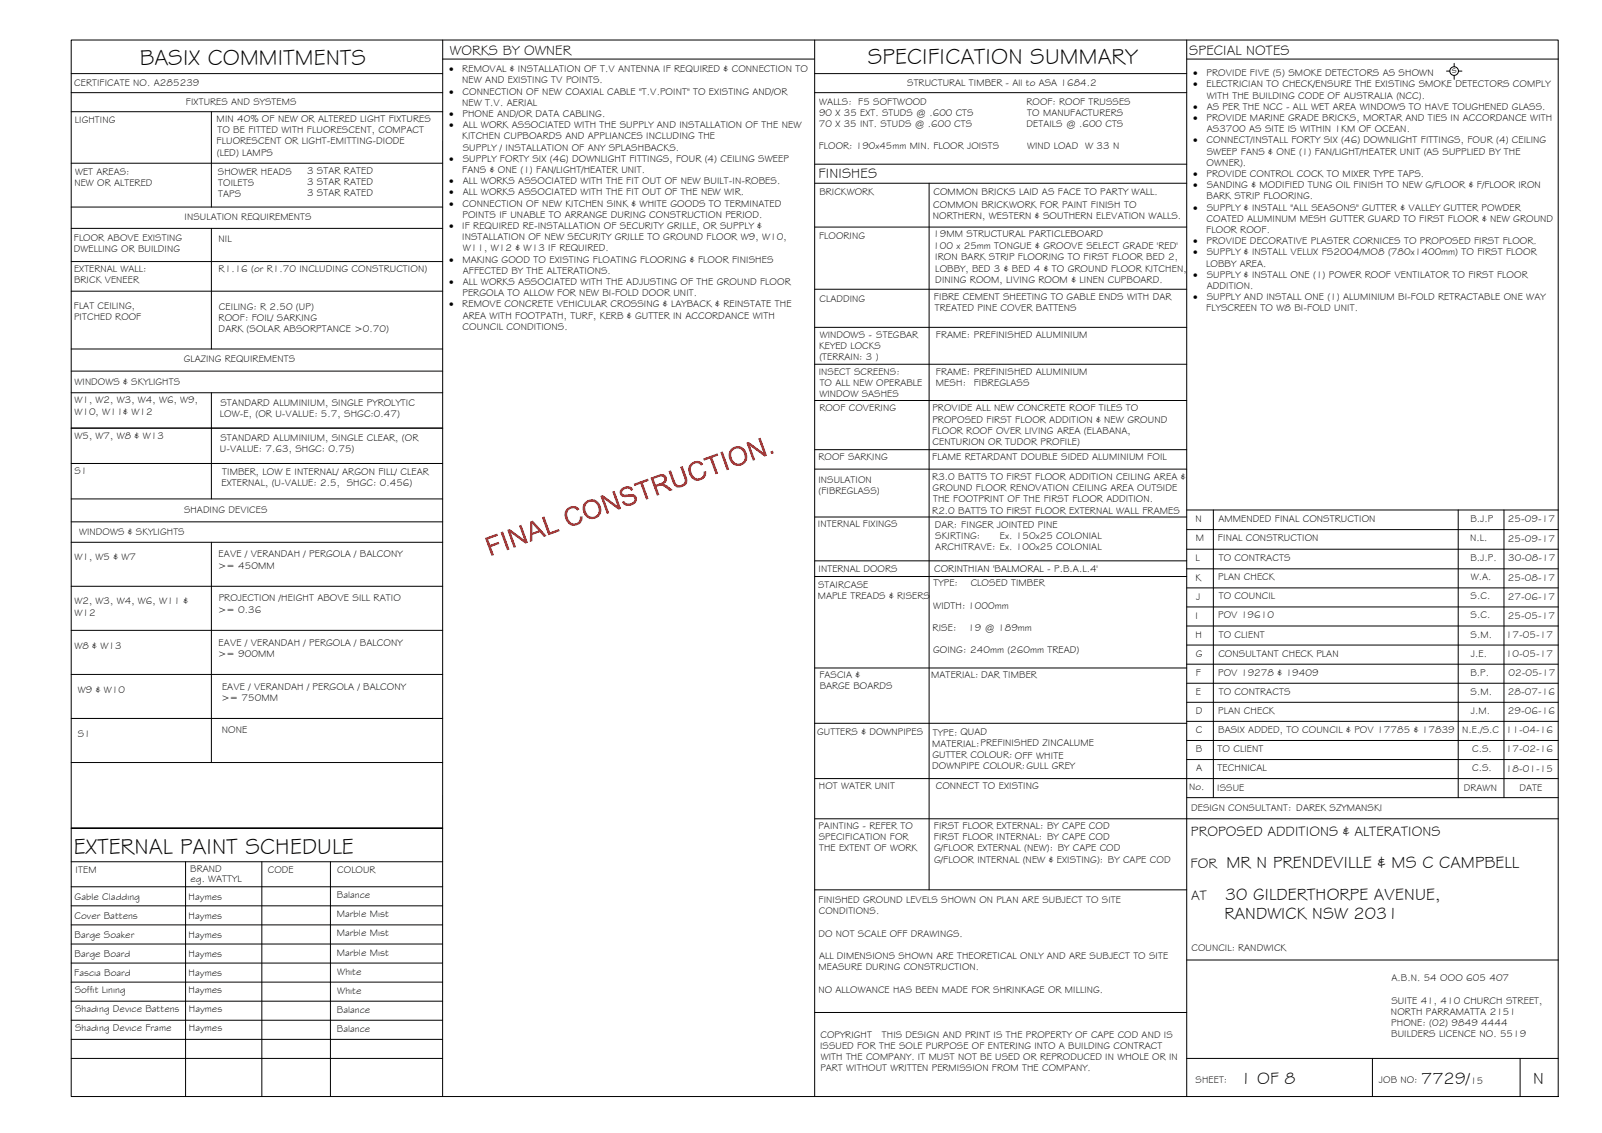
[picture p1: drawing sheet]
<svg xmlns="http://www.w3.org/2000/svg" width="420mm" height="297mm" viewBox="0 0 420 297" stroke-linecap="round" stroke-linejoin="round" font-family="sans-serif">
<defs><g id="words">
<g font-size="5.9">
<text x="36.7" y="17.2">BASIX COMMITMENTS</text>
<text x="227.6" y="16.8">SPECIFICATION SUMMARY</text>
<text x="19.4" y="223.8">EXTERNAL PAINT SCHEDULE</text>
</g>
<g font-size="4.5">
<text x="321.7" y="227.6">MR N PRENDEVILLE &amp; MS C CAMPBELL</text>
<text x="321.3" y="235.9">30 GILDERTHORPE AVENUE,</text>
<text x="321.2" y="240.9">RANDWICK NSW 2031</text>
<text x="325.3" y="284.2">1 OF 8</text>
<text x="372.7" y="284.1">7729/</text>
<text x="402.1" y="284.2">N</text>
</g>
<g font-size="3.7">
<text x="118" y="14.3">WORKS BY OWNER</text>
<text x="311.9" y="14.3">SPECIAL NOTES</text>
<text x="214.7" y="46.6">FINISHES</text>
<text x="312.3" y="219.2">PROPOSED ADDITIONS &amp; ALTERATIONS</text>
<text x="312.3" y="227.5">FOR</text>
<text x="312.4" y="235.9">AT</text>
</g>
<g font-size="2.6">
<text x="19.5" y="22.5">CERTIFICATE NO. A285239</text>
<text x="117.8" y="18.9">·</text>
<text x="121.2" y="21.9">NEW AND EXISTING TV POINTS.</text>
<text x="121.2" y="18.9">REMOVAL &amp; INSTALLATION OF T.V ANTENNA IF REQUIRED &amp; CONNECTION TO</text>
<text x="237.9" y="22.4">STRUCTURAL TIMBER - All to ASA 1684.2</text>
<text x="313" y="20">·</text>
<text x="313" y="22.9">·</text>
<text x="316.4" y="22.9">ELECTRICIAN TO CHECK/ENSURE THE EXISTING SMOKE DETECTORS COMPLY</text>
<text x="316.4" y="20">PROVIDE FIVE (5) SMOKE DETECTORS AS SHOWN</text>
<text x="380.7" y="19.2">s</text>
<text x="48.8" y="27.5">FIXTURES AND SYSTEMS</text>
<text x="117.8" y="24.8">·</text>
<text x="121.2" y="27.7">NEW T.V. AERIAL</text>
<text x="121.3" y="24.8">CONNECTION OF NEW COAXIAL CABLE &quot;T.V.POINT&quot; TO EXISTING AND/OR</text>
<text x="214.9" y="27.4">WALLS: F5 SOFTWOOD</text>
<text x="269.2" y="27.4">ROOF: ROOF TRUSSES</text>
<text x="313" y="28.8">·</text>
<text x="316.5" y="28.8">AS PER THE NCC - ALL WET AREA WINDOWS TO HAVE TOUGHENED GLASS.</text>
<text x="316.5" y="25.9">WITH THE BUILDING CODE OF AUSTRALIA (NCC).</text>
<text x="19.6" y="32.2">LIGHTING</text>
<text x="56.8" y="32">MIN 40% OF NEW OR ALTERED LIGHT FIXTURES</text>
<text x="57" y="35">TO BE FITTED WITH FLUORESCENT, COMPACT</text>
<text x="117.8" y="30.7">·</text>
<text x="117.8" y="33.6">·</text>
<text x="121.3" y="30.7">PHONE AND/OR DATA CABLING.</text>
<text x="121.4" y="33.6">ALL WORK ASSOCIATED WITH THE SUPPLY AND INSTALLATION OF THE NEW</text>
<text x="214.8" y="33.3">70 X 35 INT. STUDS @ .600 CTS</text>
<text x="214.8" y="30.4">90 X 35 EXT. STUDS @ .600 CTS</text>
<text x="269.2" y="33.3">DETAILS @ .600 CTS</text>
<text x="269.4" y="30.4">TO MANUFACTURERS</text>
<text x="313" y="31.7">·</text>
<text x="316.4" y="31.7">PROVIDE MARINE GRADE BRICKS, MORTAR AND TIES IN ACCORDANCE WITH</text>
<text x="316.5" y="34.7">AS3700 AS SITE IS WITHIN 1KM OF OCEAN.</text>
<text x="56.8" y="37.9">FLUORESCENT OR LIGHT-EMITTING-DIODE</text>
<text x="56.9" y="40.8">(LED) LAMPS</text>
<text x="121.2" y="36.5">KITCHEN CUPBOARDS AND APPLIANCES INCLUDING THE</text>
<text x="121.4" y="39.5">SUPPLY / INSTALLATION OF ANY SPLASHBACKS.</text>
<text x="214.7" y="39.2">FLOOR: 190x45mm MIN. FLOOR JOISTS</text>
<text x="269.4" y="39.2">WIND LOAD W 33 N</text>
<text x="313" y="37.6">·</text>
<text x="316.5" y="37.6">CONNECT/INSTALL FORTY SIX (46) DOWNLIGHT FITTINGS, FOUR (4) CEILING</text>
<text x="316.5" y="40.5">SWEEP FANS &amp; ONE (1) FAN/LIGHT/HEATER UNIT (AS SUPPLIED BY THE</text>
<text x="19.7" y="45.8">WET AREAS:</text>
<text x="57.2" y="45.8">SHOWER HEADS</text>
<text x="80.5" y="45.6">3 STAR RATED</text>
<text x="117.8" y="42.4">·</text>
<text x="121.2" y="45.4">FANS &amp; ONE (1) FAN/LIGHT/HEATER UNIT.</text>
<text x="121.4" y="42.4">SUPPLY FORTY SIX (46) DOWNLIGHT FITTINGS, FOUR (4) CEILING SWEEP</text>
<text x="313" y="46.4">·</text>
<text x="316.4" y="46.4">PROVIDE CONTROL COCK TO MIXER TYPE TAPS.</text>
<text x="316.5" y="43.5">OWNER).</text>
<text x="19.5" y="48.7">NEW OR ALTERED</text>
<text x="57.2" y="48.7">TOILETS</text>
<text x="57.2" y="51.7">TAPS</text>
<text x="80.5" y="48.6">3 STAR RATED</text>
<text x="80.5" y="51.5">3 STAR RATED</text>
<text x="117.8" y="48.3">·</text>
<text x="117.8" y="51.2">·</text>
<text x="121.4" y="48.3">ALL WORKS ASSOCIATED WITH THE FIT OUT OF NEW BUILT-IN-ROBES.</text>
<text x="121.4" y="51.2">ALL WORKS ASSOCIATED WITH THE FIT OUT OF THE NEW WIR.</text>
<text x="214.9" y="51.2">BRICKWORK</text>
<text x="244.8" y="51.1">COMMON BRICKS LAID AS FACE TO PARTY WALL.</text>
<text x="313" y="49.3">·</text>
<text x="316.4" y="52.3">BARK STRIP FLOORING.</text>
<text x="316.5" y="49.3">SANDING &amp; MODIFIED TUNG OIL FINISH TO NEW G/FLOOR &amp; F/FLOOR IRON</text>
<text x="48.4" y="57.8">INSULATION REQUIREMENTS</text>
<text x="117.8" y="54.2">·</text>
<text x="121.3" y="57.1">POINTS IF UNABLE TO ARRANGE DURING CONSTRUCTION PERIOD.</text>
<text x="121.3" y="54.2">CONNECTION OF NEW KITCHEN SINK &amp; WHITE GOODS TO TERMINATED</text>
<text x="244.7" y="57.5">NORTHERN, WESTERN &amp; SOUTHERN ELEVATION WALLS.</text>
<text x="244.8" y="54.6">COMMON BRICKWORK FOR PAINT FINISH TO</text>
<text x="313" y="55.2">·</text>
<text x="316.5" y="58.2">COATED ALUMINUM MESH GUTTER GUARD TO FIRST FLOOR &amp; NEW GROUND</text>
<text x="316.5" y="55.2">SUPPLY &amp; INSTALL &quot;ALL SEASONS&quot; GUTTER &amp; VALLEY GUTTER POWDER</text>
<text x="19.4" y="63.2">FLOOR ABOVE EXISTING</text>
<text x="57.3" y="63.4">NIL</text>
<text x="117.8" y="60">·</text>
<text x="121.2" y="60">IF REQUIRED RE-INSTALLATION OF SECURITY GRILLE, OR SUPPLY &amp;</text>
<text x="121.2" y="63">INSTALLATION OF NEW SECURITY GRILLE TO GROUND FLOOR W9, W10,</text>
<text x="121.4" y="65.9">W11, W12 &amp; W13 IF REQUIRED.</text>
<text x="214.8" y="62.7">FLOORING</text>
<text x="244.8" y="62.2">19MM STRUCTURAL PARTICLEBOARD</text>
<text x="244.8" y="65.4">100 x 25mm TONGUE &amp; GROOVE SELECT GRADE 'RED'</text>
<text x="313" y="64">·</text>
<text x="316.4" y="61.1">FLOOR ROOF.</text>
<text x="316.4" y="64">PROVIDE DECORATIVE PLASTER CORNICES TO PROPOSED FIRST FLOOR.</text>
<text x="19.4" y="66.1">DWELLING OR BUILDING</text>
<text x="19.4" y="71.2">EXTERNAL WALL:</text>
<text x="57.3" y="71.4">R1.16 (or R1.70 INCLUDING CONSTRUCTION)</text>
<text x="117.8" y="68.8">·</text>
<text x="121.3" y="68.8">MAKING GOOD TO EXISTING FLOATING FLOORING &amp; FLOOR FINISHES</text>
<text x="121.4" y="71.8">AFFECTED BY THE ALTERATIONS.</text>
<text x="245.3" y="68.3">IRON BARK STRIP FLOORING TO FIRST FLOOR BED 2,</text>
<text x="245.3" y="71.2">LOBBY, BED 3 &amp; BED 4 &amp; TO GROUND FLOOR KITCHEN,</text>
<text x="313" y="67">·</text>
<text x="316.4" y="69.9">LOBBY AREA.</text>
<text x="316.5" y="67">SUPPLY &amp; INSTALL VELUX FS2004/MO8 (780x1400mm) TO FIRST FLOOR</text>
<text x="19.4" y="74.1">BRICK VENEER</text>
<text x="117.8" y="74.7">·</text>
<text x="121.3" y="77.7">PERGOLA TO ALLOW FOR NEW BI-FOLD DOOR UNIT.</text>
<text x="121.4" y="74.7">ALL WORKS ASSOCIATED WITH THE ADJUSTING OF THE GROUND FLOOR</text>
<text x="245.3" y="74.2">DINING ROOM, LIVING ROOM &amp; LINEN CUPBOARD.</text>
<text x="313" y="72.8">·</text>
<text x="316.5" y="72.8">SUPPLY &amp; INSTALL ONE (1) POWER ROOF VENTILATOR TO FIRST FLOOR</text>
<text x="316.5" y="75.8">ADDITION.</text>
<text x="19.4" y="81.1">FLAT CEILING,</text>
<text x="19.4" y="84">PITCHED ROOF</text>
<text x="57.4" y="81.3">CEILING: R 2.50 (UP)</text>
<text x="117.8" y="80.6">·</text>
<text x="121.2" y="80.6">REMOVE CONCRETE VEHICULAR CROSSING &amp; LAYBACK &amp; REINSTATE THE</text>
<text x="121.4" y="83.5">AREA WITH FOOTPATH, TURF, KERB &amp; GUTTER IN ACCORDANCE WITH</text>
<text x="214.9" y="79.1">CLADDING</text>
<text x="244.9" y="78.7">FIBRE CEMENT SHEETING TO GABLE ENDS WITH DAR</text>
<text x="245.2" y="81.6">TREATED PINE COVER BATTENS</text>
<text x="313" y="78.7">·</text>
<text x="316.4" y="81.6">FLYSCREEN TO W8 BI-FOLD UNIT.</text>
<text x="316.5" y="78.7">SUPPLY AND INSTALL ONE (1) ALUMINIUM BI-FOLD RETRACTABLE ONE WAY</text>
<text x="57.3" y="84.2">ROOF: FOIL/ SARKING</text>
<text x="57.3" y="87.1">DARK (SOLAR ABSORPTANCE &gt;0.70)</text>
<text x="121.3" y="86.5">COUNCIL CONDITIONS.</text>
<text x="215" y="88.6">WINDOWS - STEGBAR</text>
<text x="245.5" y="88.7">FRAME: PREFINISHED ALUMINIUM</text>
<text x="48.2" y="94.9">GLAZING REQUIREMENTS</text>
<text x="214.8" y="91.6">KEYED LOCKS</text>
<text x="214.9" y="94.5">(TERRAIN: 3 )</text>
<text x="19.5" y="100.8">WINDOWS &amp; SKYLIGHTS</text>
<text x="214.7" y="98.2">INSECT SCREENS:</text>
<text x="215" y="101.1">TO ALL NEW OPERABLE</text>
<text x="245.5" y="98.3">FRAME: PREFINISHED ALUMINIUM</text>
<text x="245.5" y="101.3">MESH:</text>
<text x="255.4" y="101.2">FIBREGLASS</text>
<text x="19.5" y="105.8">W1, W2, W3, W4, W6, W9,</text>
<text x="57.8" y="106.4">STANDARD ALUMINIUM, SINGLE PYROLYTIC</text>
<text x="214.9" y="107.8">ROOF COVERING</text>
<text x="214.9" y="104">WINDOW SASHES</text>
<text x="244.5" y="107.8">PROVIDE ALL NEW CONCRETE ROOF TILES TO</text>
<text x="19.5" y="108.7">W10, W11&amp; W12</text>
<text x="57.7" y="109.3">LOW-E, (OR U-VALUE: 5.7, SHGC:0.47)</text>
<text x="244.5" y="113.7">FLOOR ROOF OVER LIVING AREA (ELABANA,</text>
<text x="244.5" y="110.8">PROPOSED FIRST FLOOR ADDITION &amp; NEW GROUND</text>
<text x="19.5" y="115.1">W5, W7, W8 &amp; W13</text>
<text x="57.7" y="118.6">U-VALUE: 7.63, SHGC: 0.75)</text>
<text x="57.8" y="115.7">STANDARD ALUMINIUM, SINGLE CLEAR, (OR</text>
<text x="244.6" y="116.6">CENTURION OR TUDOR PROFILE)</text>
<text x="19.5" y="124.4">S1</text>
<text x="58.3" y="124.5">TIMBER, LOW E INTERNAL/ ARGON FILL/ CLEAR</text>
<text x="214.7" y="120.7">ROOF SARKING</text>
<text x="244.5" y="125.8">R3.0 BATTS TO FIRST FLOOR ADDITION CEILING AREA &amp;</text>
<text x="244.5" y="120.7">FLAME RETARDANT DOUBLE SIDED ALUMINIUM FOIL</text>
<text x="58.1" y="127.5">EXTERNAL, (U-VALUE: 2.5, SHGC: 0.456)</text>
<text x="214.6" y="126.5">INSULATION</text>
<text x="214.7" y="129.4">(FIBREGLASS)</text>
<text x="244.6" y="128.8">GROUND FLOOR RENOVATION CEILING AREA OUTSIDE</text>
<text x="244.7" y="131.7">THE FOOTPRINT OF THE FIRST FLOOR ADDITION.</text>
<text x="48.3" y="134.4">SHADING DEVICES</text>
<text x="244.5" y="134.7">R2.0 BATTS TO FIRST FLOOR EXTERNAL WALL FRAMES</text>
<text x="313.6" y="136.8">N</text>
<text x="319.6" y="136.8">AMMENDED FINAL CONSTRUCTION</text>
<text x="385.6" y="136.7">B.J.P</text>
<text x="395.5" y="136.9">25-09-17</text>
<text x="20.7" y="140.3">WINDOWS &amp; SKYLIGHTS</text>
<text x="214.5" y="138.2">INTERNAL FIXINGS</text>
<text x="245.2" y="138.3">DAR: FINGER JOINTED PINE</text>
<text x="245.3" y="141.3">SKIRTING:</text>
<text x="262.3" y="141.3">Ex. 150x25 COLONIAL</text>
<text x="313.6" y="141.9">M</text>
<text x="319.4" y="141.9">FINAL CONSTRUCTION</text>
<text x="385.6" y="141.9">N.L.</text>
<text x="395.5" y="142">25-09-17</text>
<text x="19.5" y="146.9">W1, W5 &amp; W7</text>
<text x="57.2" y="149.1">&gt;= 450MM</text>
<text x="57.3" y="146.1">EAVE / VERANDAH / PERGOLA / BALCONY</text>
<text x="214.7" y="149.9">INTERNAL DOORS</text>
<text x="245" y="149.9">CORINTHIAN 'BALMORAL - P.B.A.L.4'</text>
<text x="245.3" y="144.2">ARCHITRAVE: Ex. 100x25 COLONIAL</text>
<text x="313.6" y="147.1">L</text>
<text x="319.6" y="147">TO CONTRACTS</text>
<text x="385.6" y="147">B.J.P.</text>
<text x="395.6" y="147.1">30-08-17</text>
<text x="214.6" y="154.2">STAIRCASE</text>
<text x="244.8" y="153.7">TYPE:</text>
<text x="254.6" y="153.7">CLOSED TIMBER</text>
<text x="313.6" y="152.2">K</text>
<text x="319.5" y="152.2">PLAN CHECK</text>
<text x="385.7" y="152.1">W.A.</text>
<text x="395.5" y="152.3">25-08-17</text>
<text x="19.5" y="158.5">W2, W3, W4, W6, W11 &amp;</text>
<text x="19.5" y="161.4">W12</text>
<text x="57.2" y="160.6">&gt;= 0.36</text>
<text x="57.4" y="157.7">PROJECTION /HEIGHT ABOVE SILL RATIO</text>
<text x="214.5" y="157.1">MAPLE TREADS &amp; RISERS</text>
<text x="244.8" y="159.6">WIDTH: 1000mm</text>
<text x="313.8" y="157.2">J</text>
<text x="319.6" y="157.2">TO COUNCIL</text>
<text x="385.7" y="157.2">S.C.</text>
<text x="395.5" y="157.3">27-06-17</text>
<text x="244.6" y="165.4">RISE:</text>
<text x="253.9" y="165.4">19 @ 189mm</text>
<text x="313.5" y="162.2">I</text>
<text x="313.6" y="167.2">H</text>
<text x="319.5" y="162.2">POV 19610</text>
<text x="319.6" y="167.2">TO CLIENT</text>
<text x="385.7" y="167.1">S.M.</text>
<text x="385.7" y="162.2">S.C.</text>
<text x="395" y="167.3">17-05-17</text>
<text x="395.5" y="162.3">25-05-17</text>
<text x="19.5" y="170">W8 &amp; W13</text>
<text x="57.2" y="172.2">&gt;= 900MM</text>
<text x="57.3" y="169.2">EAVE / VERANDAH / PERGOLA / BALCONY</text>
<text x="244.7" y="171.3">GOING: 240mm (260mm TREAD)</text>
<text x="313.7" y="172.2">G</text>
<text x="319.5" y="172.2">CONSULTANT CHECK PLAN</text>
<text x="385.8" y="172.1">J.E.</text>
<text x="395" y="172.3">10-05-17</text>
<text x="214.9" y="177.8">FASCIA &amp;</text>
<text x="244.2" y="177.8">MATERIAL: DAR TIMBER</text>
<text x="313.6" y="177.2">F</text>
<text x="319.5" y="177.2">POV 19278 &amp; 19409</text>
<text x="385.6" y="177.1">B.P.</text>
<text x="395.6" y="177.3">02-05-17</text>
<text x="20.4" y="181.6">W9 &amp; W10</text>
<text x="58.1" y="183.7">&gt;= 750MM</text>
<text x="58.2" y="180.8">EAVE / VERANDAH / PERGOLA / BALCONY</text>
<text x="215" y="180.7">BARGE BOARDS</text>
<text x="313.6" y="182.2">E</text>
<text x="319.6" y="182.2">TO CONTRACTS</text>
<text x="385.7" y="182.2">S.M.</text>
<text x="395.5" y="182.3">28-07-16</text>
<text x="313.6" y="187.2">D</text>
<text x="319.5" y="187.1">PLAN CHECK</text>
<text x="385.8" y="187.1">J.M.</text>
<text x="395.5" y="187.3">29-06-16</text>
<text x="20.4" y="193.1">S1</text>
<text x="58.2" y="192.3">NONE</text>
<text x="214.3" y="192.7">GUTTERS &amp; DOWNPIPES</text>
<text x="244.5" y="195.8">MATERIAL:PREFINISHED ZINCALUME</text>
<text x="244.7" y="192.9">TYPE: QUAD</text>
<text x="313.7" y="197.2">B</text>
<text x="313.7" y="192.2">C</text>
<text x="319.3" y="197.2">TO CLIENT</text>
<text x="319.5" y="192.2">BASIX ADDED, TO COUNCIL &amp; POV 17785 &amp; 17839</text>
<text x="383.5" y="192.1">N.E./S.C</text>
<text x="386.1" y="197.2">C.S.</text>
<text x="395" y="197.3">17-02-16</text>
<text x="395" y="192.3">11-04-16</text>
<text x="244.5" y="201.7">DOWNPIPE COLOUR:GULL GREY</text>
<text x="244.5" y="198.7">GUTTER COLOUR: OFF WHITE</text>
<text x="313.7" y="202.2">A</text>
<text x="319.3" y="202.2">TECHNICAL</text>
<text x="386.1" y="202.2">C.S.</text>
<text x="395" y="202.3">18-01-15</text>
<text x="214.8" y="206.8">HOT WATER UNIT</text>
<text x="245.4" y="207">CONNECT TO EXISTING</text>
<text x="311.9" y="207.1">No.</text>
<text x="319.3" y="207.3">ISSUE</text>
<text x="383.9" y="207.5">DRAWN</text>
<text x="398.5" y="207.4">DATE</text>
<text x="312.4" y="212.6">DESIGN CONSULTANT: DAREK SZYMANSKI</text>
<text x="214.7" y="217.3">PAINTING - REFER TO</text>
<text x="214.7" y="220.3">SPECIFICATION FOR</text>
<text x="244.9" y="217.3">FIRST FLOOR EXTERNAL: BY CAPE COD</text>
<text x="244.9" y="220.3">FIRST FLOOR INTERNAL: BY CAPE COD</text>
<text x="214.8" y="223.2">THE EXTENT OF WORK</text>
<text x="245" y="223.2">G/FLOOR EXTERNAL (NEW): BY CAPE COD</text>
<text x="245" y="226.1">G/FLOOR INTERNAL (NEW &amp; EXISTING): BY CAPE COD</text>
<text x="19.8" y="228.9">ITEM</text>
<text x="49.9" y="228.6">BRAND</text>
<text x="50" y="231.1">eg. WATTYL</text>
<text x="70.3" y="228.9">CODE</text>
<text x="88.5" y="228.8">COLOUR</text>
<text x="19.6" y="235.9">Gable Cladding</text>
<text x="49.5" y="235.9">Haymes</text>
<text x="88.4" y="235.5">Balance</text>
<text x="214.7" y="236.8">FINISHED GROUND LEVELS SHOWN ON PLAN ARE SUBJECT TO SITE</text>
<text x="214.8" y="239.7">CONDITIONS.</text>
<text x="19.5" y="245.9">Barge Soaker</text>
<text x="19.6" y="240.9">Cover Battens</text>
<text x="49.5" y="240.9">Haymes</text>
<text x="49.5" y="245.9">Haymes</text>
<text x="88.3" y="240.5">Marble Mist</text>
<text x="88.3" y="245.5">Marble Mist</text>
<text x="214.7" y="245.6">DO NOT SCALE OFF DRAWINGS.</text>
<text x="19.5" y="250.9">Barge Board</text>
<text x="49.5" y="250.9">Haymes</text>
<text x="88.3" y="250.5">Marble Mist</text>
<text x="214.8" y="251.5">ALL DIMENSIONS SHOWN ARE THEORETICAL ONLY AND ARE SUBJECT TO SITE</text>
<text x="312.5" y="249.3">COUNCIL: RANDWICK</text>
<text x="19.5" y="255.9">Fascia Board</text>
<text x="49.5" y="255.9">Haymes</text>
<text x="88.5" y="255.5">White</text>
<text x="214.7" y="254.4">MEASURE DURING CONSTRUCTION.</text>
<text x="364.9" y="257.3">A.B.N. 54 OOO 605 407</text>
<text x="19.6" y="260.4">Soffit Lining</text>
<text x="49.5" y="260.4">Haymes</text>
<text x="88.5" y="260.5">White</text>
<text x="214.7" y="260.3">NO ALLOWANCE HAS BEEN MADE FOR SHRINKAGE OR MILLING.</text>
<text x="364.9" y="263.1">SUITE 41, 410 CHURCH STREET,</text>
<text x="19.7" y="265.4">Shading Device Battens</text>
<text x="49.5" y="265.4">Haymes</text>
<text x="88.4" y="265.5">Balance</text>
<text x="364.8" y="266">NORTH PARRAMATTA 2151</text>
<text x="364.9" y="269">PHONE: (02) 9849 4444</text>
<text x="19.7" y="270.4">Shading Device Frame</text>
<text x="49.5" y="270.4">Haymes</text>
<text x="88.4" y="270.5">Balance</text>
<text x="215.1" y="274.9">ISSUED FOR THE SOLE PURPOSE OF ENTERING INTO A BUILDING CONTRACT</text>
<text x="215.2" y="272">COPYRIGHT</text>
<text x="231.3" y="272">THIS DESIGN AND PRINT IS THE PROPERTY OF CAPE COD AND IS</text>
<text x="364.9" y="271.9">BUILDERS LICENCE NO. 5519</text>
<text x="215.2" y="280.8">PART WITHOUT WRITTEN PERMISSION FROM THE COMPANY.</text>
<text x="215.3" y="277.9">WITH THE COMPANY. IT MUST NOT BE USED OR REPRODUCED IN WHOLE OR IN</text>
<text x="313.6" y="283.8">SHEET:</text>
<text x="361.7" y="283.9">JOB NO:</text>
<text x="385.6" y="284.1">15</text>
</g>
</g></defs>
<!-- layer: BORDER -->
<g fill="none" stroke="#000" stroke-width=".26">
<path d="M18.7 10.5h390v277h-390zM116.1 10.5v277M116.1 15.5h97.5M213.7 19.3h97.5M213.7 10.5v277M311.2 15.5h97.5M311.2 10.5v277M213.7 24.3h97.5M213.7 59.5h97.5M213.8 48h97.4M213.8 43h97.4M243.7 48v185.3"/>
<path d="M213.7 75.8h97.5M213.7 95.5h97.5M213.7 85.8h97.5M213.7 117.9h97.5M213.7 105h97.5M213.7 123h97.5M213.7 135.5h97.5M311.2 138.8h97.5M318.2 133.7v75.4M382.4 133.7v75.4M394.4 133.7v75.4M213.7 147h97.5"/>
<path d="M213.7 151.1h97.5M311.2 159.1h97.5M311.2 154.1h97.5M311.2 149.1h97.5M311.2 144h97.5M213.7 175.1h97.5M311.2 179.1h97.5M311.2 174.1h97.5M311.2 169.1h97.5M311.2 164.1h97.5M213.7 189.6h97.5M311.2 199.1h97.5"/>
<path d="M311.2 194.1h97.5M311.2 189.1h97.5M311.2 184.1h97.5M116.1 217.1h-97.4h97.4M213.7 204.1h195M213.7 214.7h195M311.2 209.1h97.5M18.7 225.9h97.4M18.7 232.5h97.4M18.7 237.5h97.4M48.7 225.9v61.6M68.7 225.9v61.6"/>
<path d="M86.7 225.9v61.6M213.7 233.3h97.5M18.7 242.5h97.4M18.7 247.5h97.4M18.7 252.5h97.4M18.7 257.5h97.4M311.2 251.7h97.5M18.7 277.5h97.4M18.7 262.5h97.4M18.7 267.5h97.4M18.7 272.5h97.4M213.7 265.4h97.5"/>
<path d="M311.2 277.5h97.5M359.9 277.5v10M398.7 277.5v10"/>
</g>
<!-- layer: BASIX -->
<g fill="none" stroke="#000" stroke-width=".26">
<path d="M18.7 19.3h97.4M18.7 24.3h97.4M18.7 29.3h97.4M55.4 29.3v25M18.7 42.8h97.4M18.7 54.3h97.4M18.7 59.9h97.4M55.4 59.9v31.6M18.7 68.6h97.4M18.7 76.3h97.4M18.7 97.3h97.4M18.7 91.5h97.4"/>
<path d="M18.7 112.2h97.4M18.7 103h97.4M55.4 103v27.8M18.7 136.8h97.4M18.7 121.5h97.4M18.7 130.8h97.4M18.7 142.2h97.4M18.7 153.7h97.4M55.4 142.2v57.7M18.7 165.3h97.4M18.7 176.8h97.4M18.7 188.4h97.4"/>
<path d="M18.7 199.9h97.4"/>
</g>
<!-- layer: SERVICES -->
<g fill="none" stroke="#000" stroke-width=".26">
<path d="M379.4 18.6h.9M381.4 16.6v.9M381.4 19.8v1M382.5 18.6h.9"/>
<circle cx="381.4" cy="18.6" r="1.13"/>
</g>
<!-- layer: Stamp - Final Construction -->
<g fill="#f00">
<path d="M127.2 141l3.2-1.1 .2 .6-2.6 .9 .6 1.4 2.2-.8 .2 .6-2.2 .8 .7 2.1-.6 .2z"/>
<path d="M131.3 139.6l.6-.3 1.7 4.7-.6 .3z"/>
<path d="M133 138.9l.7-.2 3.8 2.8-1.4-3.7 .6-.2 1.7 4.7-.6 .2-3.8-2.8 1.3 3.7-.6 .2z"/>
<path d="M142.1 135.6l.7-.2 1.5 4.1 2.3-.8 .2 .5-3 1.1z"/>
<path d="M148.7 133.4l.7-.5 .7-.2h.8l.8 .4 .3 .4-.6 .4-.3-.4-.7-.3-1.1 .4-.5 .8v.8l.7 1.6 1 .5 1.2-.5 .3-.6 .1-.7 .6-.1v.9l-.4 .7-.7 .6-1.1 .3-.9-.2-.7-.6-.6-1-.2-1 .1-.9z"/>
<path d="M157.5 130l.6-.2 3.8 2.8-1.3-3.7 .6-.2 1.7 4.7-.7 .2-3.8-2.8 1.4 3.7-.6 .2z"/>
<path d="M162.9 128.2l.8-.5 1.2-.2 .7 .3 .5 .6-.6 .3-.4-.5-.6-.1-1.2 .5a.73 .73 0 0 0 .1 1 .73 .73 0 0 0 .9 .1l1.5-.1 .9 .3 .3 1.2-.5 .9-1.6 .6h-.7l-.8-.6-.3-.4 .6-.3 .3 .4 .6 .3 1-.2 .6-.3 .2-.7-.4-.5h-2.3l-.7-.2-.5-.9z"/>
<path d="M166.2 126.8l3.7-1.3 .2 .6-1.5 .5 1.5 4.2-.6 .2-1.5-4.2-1.6 .6z"/>
<path d="M175.3 123.5l.7-.2 1.4 3.6 .6 .3 .6-.1 .7-.3 .3-.6-1.2-3.8 .6-.2 1.2 3.5v.7l-.3 .6-.6 .5-.9 .3h-.7l-.7-.3-.6-1z"/>
<path d="M181.1 121.6l.7-.5 1-.3 .8 .2 .6 .4 .2 .3-.5 .4-1-.7-1.1 .3-.5 .6-.1 .9 .6 1.6 .5 .5 .7 .1 1.1-.3 .4-.7v-.8h.7v.8l-.5 .9-.7 .5-1.2 .2-.7-.2-.8-.6-.6-1-.2-1.1 .2-.9z"/>
<path d="M184.4 120.2l3.8-1.3 .2 .5-1.6 .6 1.5 4.1-.6 .2-1.5-4.1-1.6 .6z"/>
<path d="M188.9 118.6l.6-.2 1.7 4.7-.6 .2z"/>
<path d="M195.8 116.1l.6-.2 3.8 2.8-1.3-3.7 .6-.2 1.7 4.7-.7 .2-3.8-2.8 1.4 3.7-.6 .2z"/>
<path d="M202 118.4l.7-.3 .2 .7-.6 .3z"/>
<path d="M139.1 136.7l.6-.2 3.6 4-.7 .3-1-1.3-2 .7v1.7l-.6 .2zM139.5 137.1l.1 2.6 1.6-.6z"/>
<path d="M153.3 131.8l.8-.6 1-.3 1 .2 .7 .4 .6 .8 .3 1.2-.1 .9-.4 .8-1 .7-.7 .2-1.1-.2-.6-.4-.6-.7-.4-1.1 .1-1.2zM153.9 132l-.3 .5-.1 .7 .5 1.5 1 .8h.7l.7-.3 .4-.4 .2-.8-.4-1.7-.6-.5-.6-.3-.8 .1z"/>
<path d="M170.6 125.3l2.7-1 .9 .1 .6 .6 .1 .8-.3 .7-.6 .4 .8 .3 1.7 1.3-.8 .2-2.2-1.4-1.3 .3 .7 2.1-.6 .3zM171.4 125.6l.6 1.5 1.8-.7 .4-.6-.1-.6-.5-.3z"/>
<path d="M191.8 117.7l1.5-.7 1.1 .2 .7 .4 .6 .9 .3 1-.1 .8-.5 1.1-.7 .5-1.1 .3-.8-.2-.9-.6-.5-.8-.3-1.1 .1-1.1zM192.2 118.1l-.4 .7v.6l.5 1.5 1.1 .7 1.2-.3 .5-.6 .2-.7-.5-1.7-.6-.5-.7-.2-.6 .1z"/>
</g>
<!-- layer: BORDER -->
<path d="M311.2 133.7h97.5" fill="none" stroke="#000" stroke-width=".26"/>
<use href="#words"/>
</svg>
